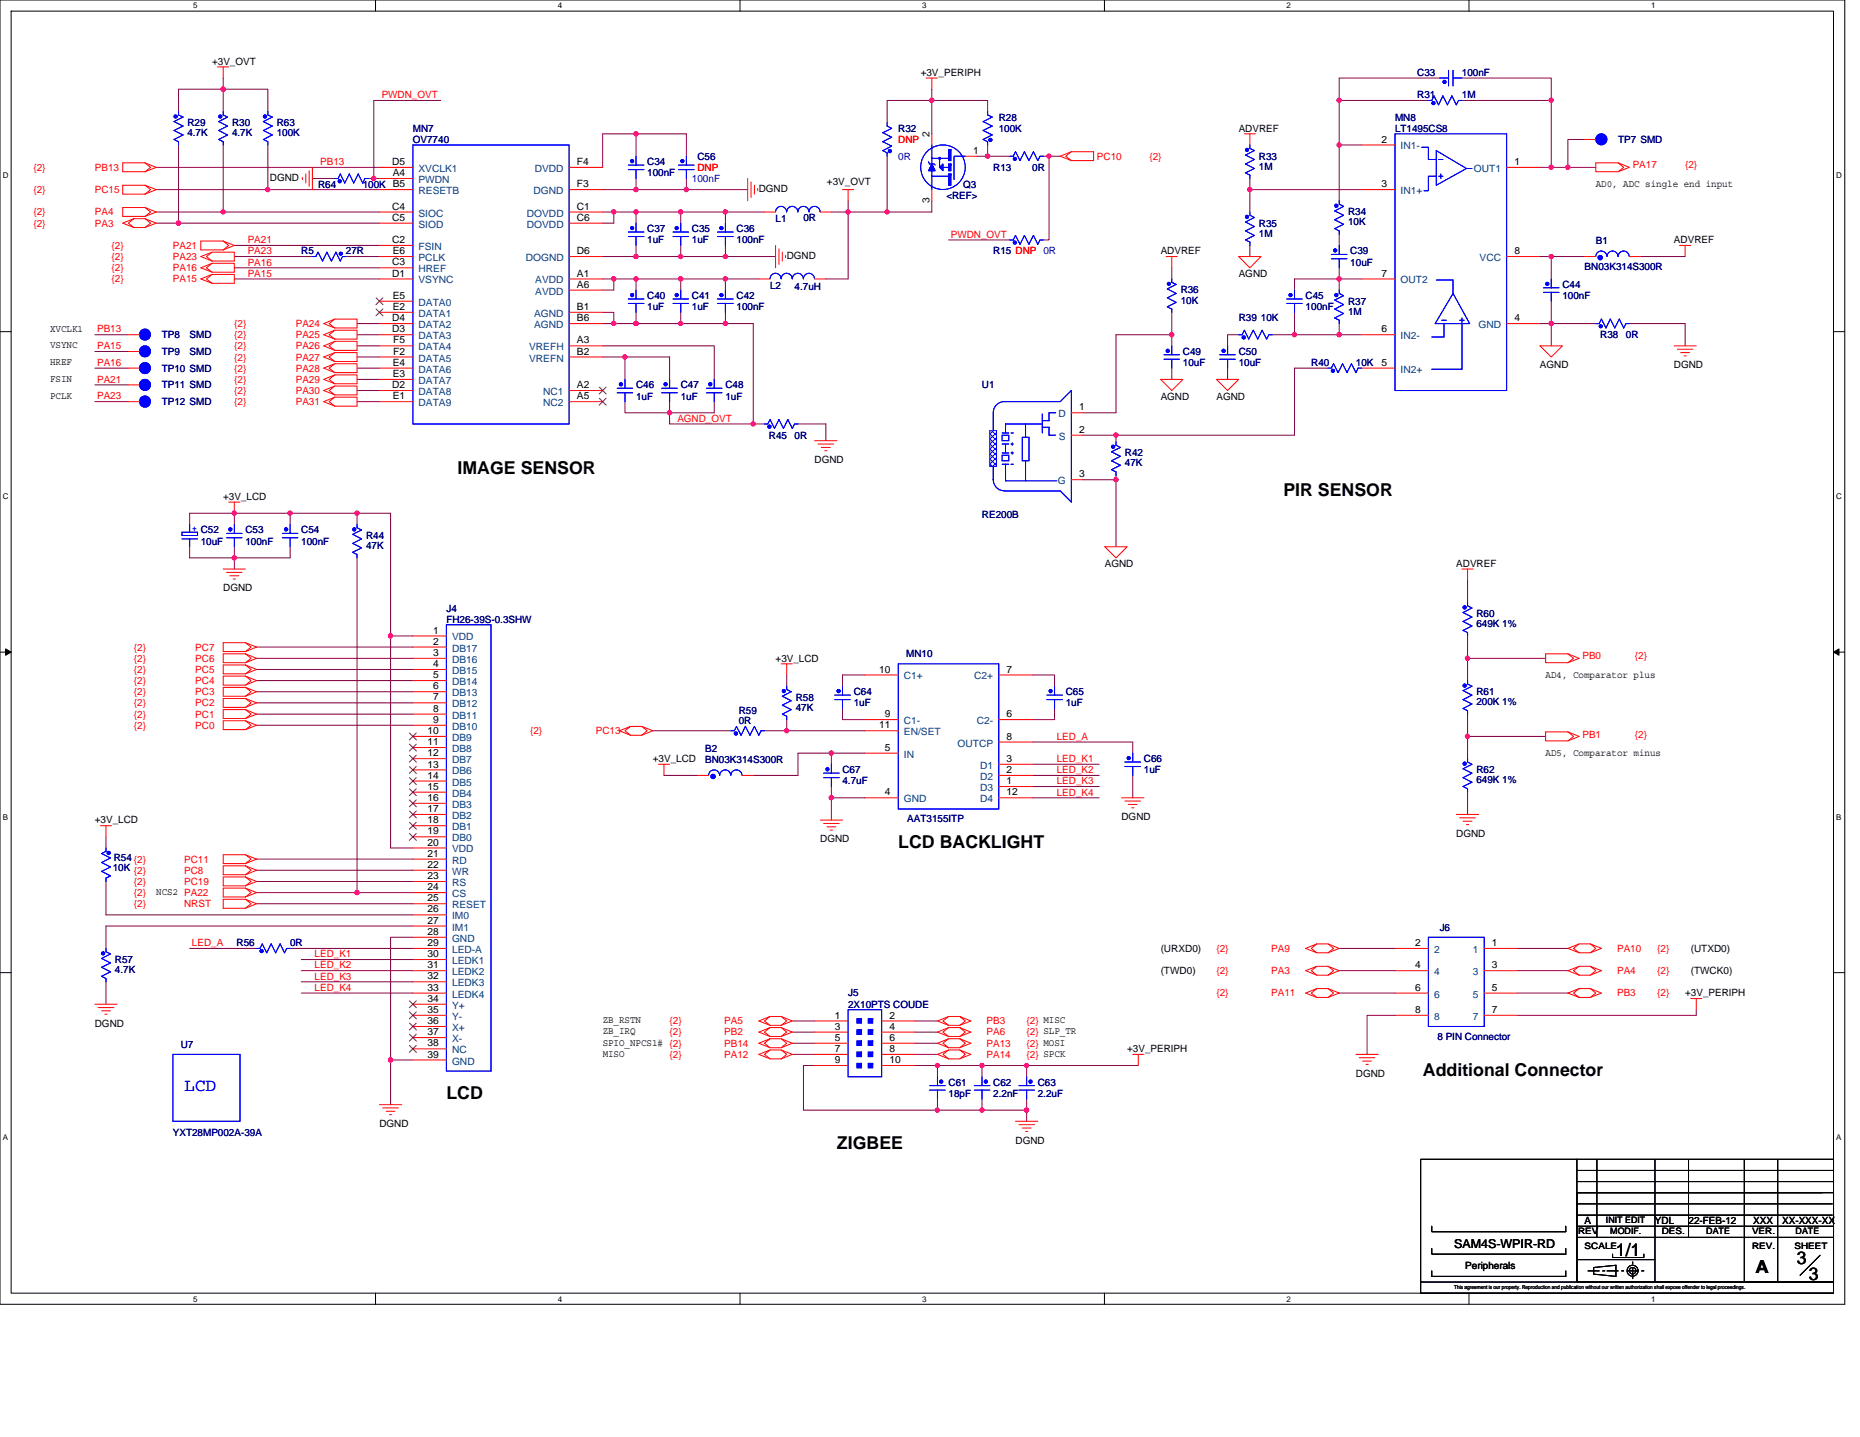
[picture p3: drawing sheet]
<svg xmlns="http://www.w3.org/2000/svg" width="279mm" height="216mm" viewBox="0 0 279 216" stroke-linecap="round" stroke-linejoin="round" font-family="sans-serif">
<defs><g id="words">
<g font-size="2.7">
<text x="68.7" y="71.2">IMAGE SENSOR</text>
<text x="192.8" y="74.5">PIR SENSOR</text>
<text x="134.9" y="127.3">LCD BACKLIGHT</text>
<text x="213.7" y="161.7">Additional Connector</text>
<text x="67.1" y="165.1">LCD</text>
<text x="125.7" y="172.6">ZIGBEE</text>
<text x="242.7" y="188.6">1/1</text>
<text x="263.7" y="191.2">A</text>
<text x="269.9" y="190">3</text>
<text x="271.7" y="192.3">3</text>
</g>
<text font-size="2.7" fill="#00f" x="27.7" y="163.9">LCD</text>
<text font-size="1.8" x="218.4" y="187.6">SAM4S-WPIR-RD</text>
<g font-size="1.5">
<text x="31.9" y="9.7">+3V_OVT</text>
<text x="138.3" y="11.4">+3V_PERIPH</text>
<text x="139.6" y="20.6" transform="rotate(-90 139.6 20.6)">2</text>
<text x="146.2" y="23.1">1</text>
<text x="186.1" y="19.8">ADVREF</text>
<text x="207.5" y="21.4">2</text>
<text x="40.6" y="27.2">DGND</text>
<text x="58.9" y="24.8">D5</text>
<text x="59" y="26.5">A4</text>
<text x="86.7" y="24.8">F4</text>
<text x="86.7" y="28.1">F3</text>
<text x="114" y="28.9">DGND</text>
<text x="124.2" y="27.8">+3V_OVT</text>
<text x="207.5" y="28.1">3</text>
<text x="227.5" y="24.8">1</text>
<text x="239.7" y="28">AD0, ADC single end input</text>
<text x="58.9" y="31.5">C4</text>
<text x="58.9" y="33.2">C5</text>
<text x="86.7" y="31.5">C1</text>
<text x="86.7" y="33.2">C6</text>
<text x="139.6" y="30.5" transform="rotate(-90 139.6 30.5)">3</text>
<text x="58.9" y="36.5">C2</text>
<text x="58.9" y="39.9">C3</text>
<text x="58.9" y="41.6">D1</text>
<text x="59" y="38.2">E6</text>
<text x="86.7" y="41.6">A1</text>
<text x="86.7" y="38.2">D6</text>
<text x="118.2" y="38.9">DGND</text>
<text x="174.3" y="38.2">ADVREF</text>
<text x="186.1" y="41.6">AGND</text>
<text x="207.5" y="41.6">7</text>
<text x="227.5" y="38.2">8</text>
<text x="251.5" y="36.6">ADVREF</text>
<text x="59" y="44.9">E5</text>
<text x="59" y="46.6">E2</text>
<text x="86.7" y="43.2">A6</text>
<text x="86.7" y="46.6">B1</text>
<text x="7.5" y="49.8">XVCLK1</text>
<text x="7.5" y="52.3">VSYNC</text>
<text x="58.9" y="48.3">D4</text>
<text x="58.9" y="49.9">D3</text>
<text x="59.1" y="51.6">F5</text>
<text x="59.1" y="53.3">F2</text>
<text x="86.7" y="51.6">A3</text>
<text x="86.7" y="53.3">B2</text>
<text x="86.7" y="48.3">B6</text>
<text x="207.5" y="49.9">6</text>
<text x="227.5" y="48.3">4</text>
<text x="7.5" y="54.8">HREF</text>
<text x="7.5" y="57.4">FSIN</text>
<text x="7.5" y="59.9">PCLK</text>
<text x="58.9" y="58.3">D2</text>
<text x="59" y="54.9">E4</text>
<text x="59" y="56.6">E3</text>
<text x="59" y="60">E1</text>
<text x="86.7" y="58.3">A2</text>
<text x="86.7" y="60">A5</text>
<text x="207.5" y="54.9">5</text>
<text x="231.3" y="55.3">AGND</text>
<text x="251.5" y="55.3">DGND</text>
<text x="162.1" y="65">2</text>
<text x="162.1" y="61.7">1</text>
<text x="174.3" y="60">AGND</text>
<text x="182.7" y="60">AGND</text>
<text x="122.4" y="69.6">DGND</text>
<text x="162.1" y="71.7">3</text>
<text x="33.5" y="75.1">+3V_LCD</text>
<text x="33.5" y="88.9">DGND</text>
<text x="166" y="85.2">AGND</text>
<text x="218.8" y="85.2">ADVREF</text>
<text x="65" y="95.2">1</text>
<text x="65" y="96.9">2</text>
<text x="65" y="98.6">3</text>
<text x="65" y="100.2">4</text>
<text x="65" y="101.9">5</text>
<text x="116.5" y="99.4">+3V_LCD</text>
<text x="132.1" y="101">10</text>
<text x="151.2" y="101">7</text>
<text x="232.2" y="101.8">AD4, Comparator plus</text>
<text x="65" y="103.6">6</text>
<text x="65" y="105.2">7</text>
<text x="65" y="106.9">8</text>
<text x="132.9" y="107.8">9</text>
<text x="151.2" y="107.8">6</text>
<text x="64.2" y="110.3">10</text>
<text x="64.2" y="112">11</text>
<text x="64.2" y="113.6">12</text>
<text x="65" y="108.6">9</text>
<text x="132.1" y="109.4">11</text>
<text x="132.9" y="112.8">5</text>
<text x="151.2" y="111.1">8</text>
<text x="232.2" y="113.5">AD5, Comparator minus</text>
<text x="64.2" y="115.3">13</text>
<text x="64.2" y="117">14</text>
<text x="64.2" y="118.7">15</text>
<text x="98.1" y="114.5">+3V_LCD</text>
<text x="132.9" y="119.5">4</text>
<text x="151.2" y="114.5">3</text>
<text x="151.2" y="116.1">2</text>
<text x="151.2" y="117.8">1</text>
<text x="151.2" y="119.5">12</text>
<text x="14.2" y="123.7">+3V_LCD</text>
<text x="64.2" y="120.3">16</text>
<text x="64.2" y="122">17</text>
<text x="64.2" y="123.7">18</text>
<text x="64.2" y="125.4">19</text>
<text x="168.5" y="123.2">DGND</text>
<text x="218.8" y="125.7">DGND</text>
<text x="64.2" y="127">20</text>
<text x="64.2" y="128.7">21</text>
<text x="64.2" y="130.4">22</text>
<text x="123.2" y="126.6">DGND</text>
<text x="23.5" y="134.5">NCS2 PA22</text>
<text x="64.2" y="132.1">23</text>
<text x="64.2" y="133.8">24</text>
<text x="64.2" y="135.4">25</text>
<text x="64.2" y="137.1">26</text>
<text x="64.2" y="138.8">27</text>
<text x="64.2" y="140.5">28</text>
<text x="64.2" y="142.1">29</text>
<text x="64.2" y="143.8">30</text>
<text x="174.3" y="143">(URXD0)</text>
<text x="212.6" y="142.1">2</text>
<text x="224.1" y="142.1">1</text>
<text x="254" y="143">(UTXD0)</text>
<text x="64.2" y="145.5">31</text>
<text x="64.2" y="147.2">32</text>
<text x="64.2" y="148.8">33</text>
<text x="174.3" y="146.4">(TWD0)</text>
<text x="212.6" y="145.5">4</text>
<text x="212.6" y="148.8">6</text>
<text x="224.1" y="145.5">3</text>
<text x="224.1" y="148.8">5</text>
<text x="253.1" y="149.7">+3V_PERIPH</text>
<text x="254" y="146.4">(TWCK0)</text>
<text x="14.2" y="154.2">DGND</text>
<text x="64.2" y="150.5">34</text>
<text x="64.2" y="152.2">35</text>
<text x="64.2" y="153.9">36</text>
<text x="64.2" y="155.5">37</text>
<text x="90.5" y="155.4">ZB_IRQ</text>
<text x="90.5" y="153.8">ZB_RSTN</text>
<text x="125.4" y="153">1</text>
<text x="125.4" y="154.7">3</text>
<text x="133.6" y="153">2</text>
<text x="133.6" y="154.7">4</text>
<text x="212.6" y="152.2">8</text>
<text x="224.1" y="152.2">7</text>
<text x="64.2" y="157.2">38</text>
<text x="64.2" y="158.9">39</text>
<text x="90.5" y="158.8">MISO</text>
<text x="90.5" y="157.1">SPIO_NPCS1# {2}</text>
<text x="125.4" y="156.4">5</text>
<text x="125.4" y="158.1">7</text>
<text x="125.4" y="159.7">9</text>
<text x="133.6" y="156.4">6</text>
<text x="133.6" y="158.1">8</text>
<text x="133.6" y="159.7">10</text>
<text x="169.3" y="158.1">+3V_PERIPH</text>
<text x="203.7" y="161.8">DGND</text>
<text x="57" y="169.3">DGND</text>
<text x="152.5" y="171.8">DGND</text>
<text x="238" y="183.9">A</text>
<text x="248.6" y="183.9">YDL</text>
<text x="253.6" y="183.9">22-FEB-12</text>
<text x="263.4" y="183.9">XXX</text>
<text x="267.7" y="183.9">XX-XXX-XX</text>
<text x="220.1" y="190.6">Peripherals</text>
</g>
<g font-size="1.5" fill="#000080">
<text x="212.9" y="11.4">C33</text>
<text x="219.6" y="11.4">100nF</text>
<text x="212.9" y="14.8">R31</text>
<text x="219.6" y="14.8">1M</text>
<text x="28.2" y="18.9">R29</text>
<text x="28.2" y="20.5">4.7K</text>
<text x="34.9" y="18.9">R30</text>
<text x="34.9" y="20.5">4.7K</text>
<text x="41.6" y="18.9">R63</text>
<text x="41.6" y="20.5">100K</text>
<text x="62" y="19.8">MN7</text>
<text x="62" y="21.5">OV7740</text>
<text x="104.8" y="24">C56</text>
<text x="134.9" y="19.8">R32</text>
<text x="150" y="18.1">R28</text>
<text x="150" y="19.8">100K</text>
<text x="189.1" y="24">R33</text>
<text x="209.5" y="18.1">MN8</text>
<text x="209.5" y="19.8">LT1495CS8</text>
<text x="243.1" y="21.5">TP7 SMD</text>
<text x="47.8" y="28.2">R64</text>
<text x="54.5" y="28.2">100K B5</text>
<text x="97.2" y="24.8">C34</text>
<text x="97.2" y="26.5">100nF</text>
<text x="142.2" y="29.8">&lt;REF&gt;</text>
<text x="144.7" y="28.2">Q3</text>
<text x="149.2" y="25.7">R13</text>
<text x="155.1" y="25.7">0R</text>
<text x="189.1" y="25.5">1M</text>
<text x="97.2" y="34.9">C37</text>
<text x="103.9" y="34.9">C35</text>
<text x="110.6" y="34.9">C36</text>
<text x="116.5" y="33.4">L1</text>
<text x="120.7" y="33.2">0R</text>
<text x="189.1" y="34">R35</text>
<text x="189.1" y="35.5">1M</text>
<text x="202.5" y="32.4">R34</text>
<text x="202.5" y="33.9">10K</text>
<text x="45.3" y="38.2">R5</text>
<text x="52" y="38.2">27R</text>
<text x="97.2" y="36.6">1uF</text>
<text x="103.9" y="36.6">1uF</text>
<text x="110.6" y="36.6">100nF</text>
<text x="149.2" y="38.2">R15 DNP</text>
<text x="202.8" y="38.2">C39</text>
<text x="202.8" y="39.9">10uF</text>
<text x="238" y="40.6">BN03K314S300R</text>
<text x="239.7" y="36.7">B1</text>
<text x="97.2" y="44.9">C40</text>
<text x="97.2" y="46.6">1uF</text>
<text x="103.9" y="44.9">C41</text>
<text x="103.9" y="46.6">1uF</text>
<text x="110.6" y="44.9">C42</text>
<text x="110.6" y="46.6">100nF</text>
<text x="115.7" y="43.4">L2</text>
<text x="119.4" y="43.6">4.7uH</text>
<text x="177.4" y="44.1">R36</text>
<text x="177.4" y="45.6">10K</text>
<text x="196.1" y="44.9">C45</text>
<text x="196.1" y="46.6">100nF</text>
<text x="202.5" y="45.8">R37</text>
<text x="202.5" y="47.3">1M</text>
<text x="234.7" y="43.3">C44</text>
<text x="234.7" y="44.9">100nF</text>
<text x="24.3" y="50.8">TP8</text>
<text x="24.3" y="53.3">TP9</text>
<text x="28.5" y="50.8">SMD</text>
<text x="28.5" y="53.3">SMD</text>
<text x="177.7" y="53.3">C49</text>
<text x="186.1" y="48.3">R39 10K</text>
<text x="186.1" y="53.3">C50</text>
<text x="240.4" y="50.8">R38</text>
<text x="244.2" y="50.8">0R</text>
<text x="24.3" y="58.4">TP11 SMD</text>
<text x="24.3" y="55.8">TP10 SMD</text>
<text x="95.5" y="58.4">C46</text>
<text x="102.3" y="58.4">C47</text>
<text x="109" y="58.4">C48</text>
<text x="147.5" y="58.4">U1</text>
<text x="177.7" y="55">10uF</text>
<text x="186.1" y="55">10uF</text>
<text x="197" y="55">R40</text>
<text x="203.7" y="55">10K</text>
<text x="24.3" y="60.9">TP12 SMD</text>
<text x="95.5" y="60">1uF</text>
<text x="102.3" y="60">1uF</text>
<text x="109" y="60">1uF</text>
<text x="115.5" y="65.9">R45</text>
<text x="119.4" y="65.9">0R</text>
<text x="169" y="68.6">R42</text>
<text x="169" y="70.1">47K</text>
<text x="147.5" y="77.8">RE200B</text>
<text x="30.2" y="81.8">10uF</text>
<text x="36.9" y="80.1">C53</text>
<text x="36.9" y="81.8">100nF</text>
<text x="45.3" y="80.1">C54</text>
<text x="45.3" y="81.8">100nF</text>
<text x="55" y="81">R44</text>
<text x="55" y="82.5">47K</text>
<text x="67.1" y="91.9">J4</text>
<text x="67.1" y="93.6">FH26-39S-0.3SHW</text>
<text x="221.8" y="92.7">R60</text>
<text x="221.8" y="94.2">649K 1%</text>
<text x="136.1" y="98.7">MN10</text>
<text x="111" y="107.3">R59</text>
<text x="119.5" y="105.3">R58</text>
<text x="119.5" y="106.8">47K</text>
<text x="128.2" y="104.5">C64</text>
<text x="128.2" y="106.1">1uF</text>
<text x="160.1" y="104.5">C65</text>
<text x="160.1" y="106.1">1uF</text>
<text x="221.8" y="104.5">R61</text>
<text x="221.8" y="106">200K 1%</text>
<text x="105.9" y="113">B2</text>
<text x="111" y="108.8">0R</text>
<text x="105.9" y="114.7">BN03K314S300R</text>
<text x="126.6" y="116.2">C67</text>
<text x="126.6" y="117.9">4.7uF</text>
<text x="171.8" y="114.5">C66</text>
<text x="171.8" y="116.2">1uF</text>
<text x="221.8" y="116.2">R62</text>
<text x="221.8" y="117.7">649K 1%</text>
<text x="136.3" y="123.5">AAT3155ITP</text>
<text x="16.9" y="130.9">10K {2}</text>
<text x="17.1" y="129.4">R54 {2}</text>
<text x="35.5" y="142.2">R56</text>
<text x="43.6" y="142.2">0R</text>
<text x="216.3" y="139.8">J6</text>
<text x="17.3" y="144.7">R57</text>
<text x="17.3" y="146.2">4.7K</text>
<text x="127.4" y="149.7">J5</text>
<text x="127.4" y="151.4">2X10PTS COUDE</text>
<text x="27.2" y="157.4">U7</text>
<text x="215.9" y="156.3">8 PIN Connector</text>
<text x="142.5" y="163.1">C61</text>
<text x="142.5" y="164.8">18pF</text>
<text x="149.2" y="163.1">C62</text>
<text x="149.2" y="164.8">2.2nF</text>
<text x="155.9" y="163.1">C63</text>
<text x="155.9" y="164.8">2.2uF</text>
<text x="26" y="170.7">YXT28MP002A-39A</text>
</g>
<g font-size="1.5" fill="#f00">
<text x="57.3" y="14.8">PWDN_OVT</text>
<text x="134.9" y="21.5">DNP</text>
<text x="164.8" y="24">PC10</text>
<text x="172.7" y="24">{2}</text>
<text x="5" y="25.7">{2}</text>
<text x="5" y="29">{2}</text>
<text x="14.2" y="25.7">PB13</text>
<text x="14.2" y="29">PC15</text>
<text x="48.1" y="24.8">PB13</text>
<text x="104.8" y="25.7">DNP</text>
<text x="245.3" y="25.3">PA17</text>
<text x="253.1" y="25.3">{2}</text>
<text x="5" y="34">{2}</text>
<text x="5" y="32.4">{2}</text>
<text x="14.2" y="34">PA3</text>
<text x="14.2" y="32.4">PA4</text>
<text x="142.8" y="35.7">PWDN_OVT</text>
<text x="16.8" y="37.4">{2}</text>
<text x="16.8" y="40.7">{2}</text>
<text x="16.8" y="39.1">{2}</text>
<text x="26" y="37.4">PA21</text>
<text x="26" y="40.7">PA16</text>
<text x="26" y="39.1">PA23</text>
<text x="37.2" y="36.5">PA21</text>
<text x="37.2" y="41.6">PA15</text>
<text x="37.2" y="39.9">PA16</text>
<text x="37.2" y="38.2">PA23</text>
<text x="16.8" y="42.4">{2}</text>
<text x="26" y="42.4">PA15</text>
<text x="14.6" y="50">PB13</text>
<text x="14.6" y="52.5">PA15</text>
<text x="35.2" y="52.5">{2}</text>
<text x="35.2" y="50.8">{2}</text>
<text x="35.2" y="49.1">{2}</text>
<text x="44.4" y="52.5">PA26</text>
<text x="44.4" y="50.8">PA25</text>
<text x="44.4" y="49.1">PA24</text>
<text x="14.6" y="55">PA16</text>
<text x="14.6" y="57.5">PA21</text>
<text x="35.2" y="55.8">{2}</text>
<text x="35.2" y="54.2">{2}</text>
<text x="35.2" y="59.2">{2}</text>
<text x="35.2" y="57.5">{2}</text>
<text x="44.4" y="55.8">PA28</text>
<text x="44.4" y="54.2">PA27</text>
<text x="44.4" y="59.2">PA30</text>
<text x="44.4" y="57.5">PA29</text>
<text x="14.6" y="60">PA23</text>
<text x="35.2" y="60.9">{2}</text>
<text x="44.4" y="60.9">PA31</text>
<text x="101.7" y="63.4">AGND_OVT</text>
<text x="20.1" y="101.1">{2}</text>
<text x="20.1" y="99.4">{2}</text>
<text x="20.1" y="97.7">{2}</text>
<text x="29.3" y="101.1">PC5</text>
<text x="29.3" y="99.4">PC6</text>
<text x="29.3" y="97.7">PC7</text>
<text x="237.7" y="99.1">PB0</text>
<text x="245.6" y="99.1">{2}</text>
<text x="20.1" y="107.8">{2}</text>
<text x="20.1" y="106.1">{2}</text>
<text x="20.1" y="104.5">{2}</text>
<text x="20.1" y="102.8">{2}</text>
<text x="29.3" y="107.8">PC1</text>
<text x="29.3" y="106.1">PC2</text>
<text x="29.3" y="104.5">PC3</text>
<text x="29.3" y="102.8">PC4</text>
<text x="20.1" y="109.5">{2}</text>
<text x="29.3" y="109.5">PC0</text>
<text x="79.6" y="110.3">{2}</text>
<text x="89.5" y="110.3">PC13</text>
<text x="158.7" y="111.1">LED_A</text>
<text x="237.7" y="110.8">PB1</text>
<text x="245.6" y="110.8">{2}</text>
<text x="158.7" y="114.5">LED_K1</text>
<text x="158.7" y="116.2">LED_K2</text>
<text x="158.7" y="117.8">LED_K3</text>
<text x="158.7" y="119.5">LED_K4</text>
<text x="27.7" y="131.3">PC8</text>
<text x="27.7" y="129.6">PC11</text>
<text x="20.1" y="136.3">{2}</text>
<text x="20.1" y="134.6">{2}</text>
<text x="20.1" y="132.9">{2}</text>
<text x="27.7" y="136.3">NRST</text>
<text x="27.7" y="132.9">PC19</text>
<text x="28.8" y="142.2">LED_A</text>
<text x="47.3" y="143.8">LED_K1</text>
<text x="182.7" y="143">{2}</text>
<text x="190.9" y="143">PA9</text>
<text x="242.9" y="143">PA10</text>
<text x="248.9" y="143">{2}</text>
<text x="47.3" y="148.9">LED_K4</text>
<text x="47.3" y="147.2">LED_K3</text>
<text x="47.3" y="145.5">LED_K2</text>
<text x="182.7" y="146.4">{2}</text>
<text x="182.7" y="149.7">{2}</text>
<text x="190.9" y="146.4">PA3</text>
<text x="190.9" y="149.7">PA11</text>
<text x="242.9" y="146.4">PA4</text>
<text x="242.9" y="149.7">PB3</text>
<text x="248.9" y="146.4">{2}</text>
<text x="248.9" y="149.7">{2}</text>
<text x="100.6" y="153.9">{2}</text>
<text x="100.6" y="155.6">{2}</text>
<text x="108.8" y="153.9">PA5</text>
<text x="108.8" y="155.6">PB2</text>
<text x="148.2" y="153.9">PB3</text>
<text x="148.2" y="155.6">PA6</text>
<text x="154.2" y="153.9">{2} MISC</text>
<text x="154.2" y="155.6">{2} SLP_TR</text>
<text x="100.6" y="158.9">{2}</text>
<text x="108.8" y="158.9">PA12</text>
<text x="108.8" y="157.2">PB14</text>
<text x="148.2" y="157.2">PA13</text>
<text x="148.2" y="158.9">PA14</text>
<text x="154.2" y="157.2">{2} MOSI</text>
<text x="154.2" y="158.9">{2} SPCK</text>
</g>
<g font-size="1.5" fill="#0000a0">
<text x="134.9" y="24">0R</text>
<text x="103.9" y="27.3">100nF</text>
<text x="156.7" y="38.2">0R</text>
</g>
<g font-size="1.5" fill="#004080">
<text x="210.4" y="22.5">IN1-</text>
<text x="62.9" y="25.8">XVCLK1</text>
<text x="62.9" y="27.5">PWDN</text>
<text x="62.9" y="29.2">RESETB</text>
<text x="80.2" y="29.2">DGND</text>
<text x="80.3" y="25.8">DVDD</text>
<text x="210.4" y="29.2">IN1+</text>
<text x="221.4" y="25.8">OUT1</text>
<text x="62.9" y="32.5">SIOC</text>
<text x="62.9" y="34.2">SIOD</text>
<text x="79.1" y="32.5">DOVDD</text>
<text x="79.1" y="34.2">DOVDD</text>
<text x="62.9" y="37.5">FSIN</text>
<text x="62.9" y="39.2">PCLK</text>
<text x="62.9" y="40.9">HREF</text>
<text x="79" y="39.2">DOGND</text>
<text x="222.2" y="39.2">VCC</text>
<text x="62.9" y="42.6">VSYNC</text>
<text x="62.9" y="45.9">DATA0</text>
<text x="62.9" y="47.6">DATA1</text>
<text x="80.2" y="47.6">AGND</text>
<text x="80.4" y="42.6">AVDD</text>
<text x="80.4" y="44.3">AVDD</text>
<text x="210.4" y="42.6">OUT2</text>
<text x="62.9" y="49.3">DATA2</text>
<text x="62.9" y="51">DATA3</text>
<text x="62.9" y="52.6">DATA4</text>
<text x="79.5" y="52.6">VREFH</text>
<text x="80.2" y="49.3">AGND</text>
<text x="210.4" y="51">IN2-</text>
<text x="222.1" y="49.3">GND</text>
<text x="62.9" y="54.3">DATA5</text>
<text x="62.9" y="56">DATA6</text>
<text x="62.9" y="57.7">DATA7</text>
<text x="62.9" y="59.4">DATA8</text>
<text x="79.5" y="54.3">VREFN</text>
<text x="81.6" y="59.4">NC1</text>
<text x="210.4" y="56">IN2+</text>
<text x="62.9" y="61">DATA9</text>
<text x="81.6" y="61">NC2</text>
<text x="159" y="62.7">D</text>
<text x="159.1" y="66.1">S</text>
<text x="158.9" y="72.7">G</text>
<text x="67.9" y="96.2">VDD</text>
<text x="67.9" y="97.9">DB17</text>
<text x="67.9" y="99.6">DB16</text>
<text x="67.9" y="101.3">DB15</text>
<text x="67.9" y="102.9">DB14</text>
<text x="67.9" y="104.6">DB13</text>
<text x="67.9" y="106.3">DB12</text>
<text x="67.9" y="108">DB11</text>
<text x="135.8" y="102.1">C1+</text>
<text x="146.3" y="102.1">C2+</text>
<text x="67.9" y="109.6">DB10</text>
<text x="67.9" y="111.3">DB9</text>
<text x="67.9" y="113">DB8</text>
<text x="135.8" y="108.8">C1-</text>
<text x="135.8" y="110.5">EN/SET</text>
<text x="135.8" y="113.8">IN</text>
<text x="143.8" y="112.2">OUTCP</text>
<text x="146.7" y="108.8">C2-</text>
<text x="67.9" y="114.7">DB7</text>
<text x="67.9" y="116.4">DB6</text>
<text x="67.9" y="118">DB5</text>
<text x="67.9" y="119.7">DB4</text>
<text x="147.2" y="115.5">D1</text>
<text x="147.2" y="117.2">D2</text>
<text x="147.2" y="118.9">D3</text>
<text x="67.9" y="121.4">DB3</text>
<text x="67.9" y="123">DB2</text>
<text x="67.9" y="124.7">DB1</text>
<text x="135.8" y="120.5">GND</text>
<text x="147.2" y="120.5">D4</text>
<text x="67.9" y="126.4">DB0</text>
<text x="67.9" y="128.1">VDD</text>
<text x="67.9" y="129.8">RD</text>
<text x="67.9" y="131.4">WR</text>
<text x="67.9" y="133.1">RS</text>
<text x="67.9" y="134.8">CS</text>
<text x="67.9" y="136.5">RESET</text>
<text x="67.9" y="138.1">IM0</text>
<text x="67.9" y="139.8">IM1</text>
<text x="67.9" y="141.5">GND</text>
<text x="67.9" y="143.2">LED-A</text>
<text x="215.4" y="143.2">2</text>
<text x="221.3" y="143.2">1</text>
<text x="67.9" y="144.8">LEDK1</text>
<text x="67.9" y="146.5">LEDK2</text>
<text x="67.9" y="148.2">LEDK3</text>
<text x="67.9" y="149.9">LEDK4</text>
<text x="215.4" y="146.5">4</text>
<text x="215.4" y="149.9">6</text>
<text x="221.3" y="146.5">3</text>
<text x="221.3" y="149.9">5</text>
<text x="67.9" y="151.6">Y+</text>
<text x="67.9" y="153.2">Y-</text>
<text x="67.9" y="154.9">X+</text>
<text x="215.4" y="153.2">8</text>
<text x="221.3" y="153.2">7</text>
<text x="67.9" y="156.6">X-</text>
<text x="67.9" y="158.3">NC</text>
<text x="67.9" y="159.9">GND</text>
</g>
<text font-size="1.5" fill="#00f" x="28.8" y="79.8">+ C52</text>
<g font-size="1.3">
<text x="237" y="185.4">REV</text>
<text x="241.2" y="183.8">INIT EDIT</text>
<text x="241.9" y="185.4">MODIF.</text>
<text x="249.6" y="185.4">DES.</text>
<text x="256.3" y="185.4">DATE</text>
<text x="263.2" y="185.4">VER.</text>
<text x="269.7" y="185.4">DATE</text>
<text x="238" y="187.6">SCALE</text>
<text x="263.2" y="187.6">REV.</text>
<text x="269.6" y="187.6">SHEET</text>
</g>
<g font-size="1.2">
<text x="29" y="1.3">5</text>
<text x="83.8" y="1.3">4</text>
<text x="138.5" y="1.3">3</text>
<text x="193.3" y="1.3">2</text>
<text x="248" y="1.3">1</text>
<text x=".4" y="26.8">D</text>
<text x="275.8" y="26.8">D</text>
<text x=".4" y="75">C</text>
<text x="275.8" y="75">C</text>
<text x=".4" y="123.1">B</text>
<text x="275.8" y="123.1">B</text>
<text x=".4" y="171.3">A</text>
<text x="275.8" y="171.3">A</text>
<text x="29" y="195.6">5</text>
<text x="83.8" y="195.6">4</text>
<text x="138.5" y="195.6">3</text>
<text x="193.3" y="195.6">2</text>
<text x="248" y="195.6">1</text>
</g>
<text font-size=".8" x="218.4" y="193.7">This agreement is our property. Reproduction and publication without our written authorization shall expose offender to legal proceedings.</text>
</g></defs>
<path d="M0 0h277.1v196h-277.1zM1.7 1.7h273.7v192.6h-273.7z" fill="none" stroke="#000" stroke-width=".15"/>
<g fill="#fff">
<path d="M29 .2h.7v1.3h-.7z"/>
<path d="M29 194.5h.7v1.3h-.7z"/>
</g>
<path d="M56.4 0v1.7M56.4 194.3v1.7" fill="none" stroke="#000" stroke-width=".15"/>
<g fill="#fff">
<path d="M83.8 .2h.6v1.3h-.6z"/>
<path d="M83.8 194.5h.6v1.3h-.6z"/>
</g>
<path d="M111.2 0v1.7M111.2 194.3v1.7" fill="none" stroke="#000" stroke-width=".15"/>
<g fill="#fff">
<path d="M138.5 .2h.7v1.3h-.7z"/>
<path d="M138.5 194.5h.7v1.3h-.7z"/>
</g>
<path d="M165.9 0v1.7M165.9 194.3v1.7" fill="none" stroke="#000" stroke-width=".15"/>
<g fill="#fff">
<path d="M193.3 .2h.6v1.3h-.6z"/>
<path d="M193.3 194.5h.6v1.3h-.6z"/>
</g>
<path d="M220.7 0v1.7M220.7 194.3v1.7" fill="none" stroke="#000" stroke-width=".15"/>
<g fill="#fff">
<path d="M248 .2h.7v1.3h-.7z"/>
<path d="M248 194.5h.7v1.3h-.7z"/>
<path d="M.4 25.7h.9v1.4h-.9z"/>
<path d="M275.8 25.7h.9v1.4h-.9z"/>
<path d="M.4 73.9h.9v1.3h-.9z"/>
<path d="M275.8 73.9h.9v1.3h-.9z"/>
</g>
<path d="M0 49.8h1.7M275.4 49.8h1.7" fill="none" stroke="#000" stroke-width=".15"/>
<g fill="#fff">
<path d="M.4 122h.8v1.4h-.8z"/>
<path d="M275.8 122h.8v1.4h-.8z"/>
</g>
<path d="M0 98h1.7M275.4 98h1.7" fill="none" stroke="#000" stroke-width=".15"/>
<path d="M.8 97.5l.9 .5-.9 .4zM275.4 98l.8-.5v.9z" fill="#000" stroke="#000" stroke-width=".15"/>
<g fill="#fff">
<path d="M.4 170.2h.8v1.3h-.8z"/>
<path d="M275.8 170.2h.8v1.3h-.8z"/>
</g>
<g fill="none" stroke="#000" stroke-width=".15">
<path d="M0 146.1h1.7M275.4 146.1h1.7M236.9 179.2h38.5v13.4h-38.5zM236.9 174.2h38.5v18.4h-38.5zM236.9 175.9h38.5M236.9 179.2h36.8M236.9 177.5h38.5M236.9 174.2h-23.5v18.4M239.9 174.2v11.7M248.6 174.2v18.4M253.6 174.2v11.7M262 174.2v18.4"/>
<path d="M267 174.2v18.4M213.4 192.6h62v1.7h-62zM215.1 190.9v.9h20.1v-.9M215.1 187.6v.8h20.1v-.8M215.1 184.2v.9h20.1v-.9M236.9 182.6h38.4M236.9 180.9h38.4M236.9 185.9h38.5M236.9 189.3h11.7M236.9 184.2h38.5M238.5 190.9h1.7M239.4 190.4l3.3-.3v1.7l-3.3-.4z"/>
<path d="M240.7 190.9h.4M241.4 190.9h1.7M242.2 188.4v.5h4.7v-.5M243.6 190.9h.3M244.4 190.9h1.7M245.3 189.6v.3M245.3 190.4v1.7M246.6 190.9h.3M273.4 188.6l-3 3"/>
<circle cx="245.2" cy="190.9" r=".83"/>
<circle cx="245.3" cy="190.9" r=".49"/>
</g>
<g fill="none" stroke="#800040" stroke-width=".15">
<path d="M33.5 11.7v1.7M33.5 13.4h6.7v3.4M33.5 13.4v3.4M33.5 13.4h-6.7v3.4M66.2 15.1h-10v11.7M140 15.1v5M140 13.4v1.7M140 15.1h-6.7v3.3M140 15.1h8.4v1.7M201.2 15.1h13.4M201.2 15.1v15.1M216.3 11.7h-15.1v3.4"/>
<path d="M219.6 15.1h13.4M219.6 11.7h13.4v3.4M233 15.1v10M23.5 33.5h3.3M23.5 31.9h10M23.5 28.5h16.7M23.5 25.1h33.5M26.8 21.8v11.7M26.8 33.5h30.2M33.5 31.9h23.5M33.5 21.8v10.1M35.2 36.9h21.8"/>
<path d="M35.2 38.5h11.7M40.2 21.8v6.7M40.2 28.5h16.8M46.9 26.8h3.4M52 38.5h5M55.3 26.8h.9M56.2 26.8h.8M90.5 31.9h1.7M90.5 38.5h5M90.5 28.5h5M92.2 31.9v1.6h-1.7M92.2 31.9h3.3"/>
<path d="M95.5 38.5h6.8M95.5 31.9h6.8M95.5 36.9v1.6M95.5 31.9v1.6M95.5 20.1h7.6v3.4M95.5 28.5h7.6M95.5 20.1h-5v5M95.5 26.8v1.7M95.5 20.1v3.4M102.3 36.9v1.6M102.3 31.9v1.6M102.3 38.5h6.7"/>
<path d="M102.3 31.9h6.7M103.1 28.5h9.2M103.1 26.8v1.7M109 38.5h7.5M109 31.9h5.8M109 36.9v1.6M109 31.9v1.6M124.9 31.9h2.5M127.4 31.9h5.9M127.4 31.9v10h-3.3M127.4 30.2v1.7M133.3 23.5v8.4"/>
<path d="M140 30.2v1.7h-6.7M142.5 36h9.2M146.7 23.5h1.7M148.4 21.8v1.7M148.4 23.5h3.3M156.7 23.5h.9M157.6 23.5v12.5h-.9M157.6 23.5h1.7M187.7 28.5v3.4M187.7 28.5h16.8M187.7 26.8v1.7M187.7 36.9v1.6"/>
<path d="M201.2 21.8h3.3M201.2 35.2v1.7M231.3 38.5h1.7M231.3 25.1h1.7M233 38.5h5M233 38.5v3.4M235.5 25.1h4.2M238 21h-2.5v4.1h-2.5M246.4 38.5h6.7M14.2 50.3h5.1M14.2 52.8h5.1M14.2 55.3h5.1"/>
<path d="M14.2 57.8h5.1M35.2 40.2h21.8M35.2 41.9h21.8M53.6 48.6h3.4M53.6 52h3.4M53.6 50.3h3.4M53.6 55.3h3.4M53.6 53.6h3.4M53.6 58.7h3.4M53.6 57h3.4M90.5 48.6h1.7M90.5 46.9h1.7v1.7"/>
<path d="M90.5 41.9h1.7M90.5 53.6h3.4M90.5 52h16.8v5M92.2 41.9v1.7h-1.7M92.2 48.6h3.3M92.2 41.9h3.3M93.9 53.6h6.7v3.4M93.9 53.6v3.4M95.5 48.6h6.8M95.5 41.9h6.8M95.5 46.9v1.7M95.5 41.9v1.7"/>
<path d="M102.3 41.9v1.7M102.3 46.9v1.7M102.3 41.9h6.7v1.7M102.3 48.6h6.7M109 46.9v1.7M109 41.9h5M109 48.6h4.2v15.1M176 50.3h-8.4v11.7h-5M176 40.2v1.7M176 46.9v3.4M176 55.3v1.7M176 50.3v1.7"/>
<path d="M184.4 55.3v1.7M186.1 50.3h-1.7v1.7M191.1 50.3h3.4M194.5 46.9v3.4M194.5 50.3h6.7M199.5 55.3h-5v10.1h-26.9M201.2 43.6v-1.7h-6.7v1.7M201.2 40.2v1.7h3.3M201.2 50.3h3.3M201.2 48.6v1.7M231.3 48.6h1.7M233 48.6v3.4"/>
<path d="M233 45.3v3.3M233 48.6h6.7M244.8 48.6h8.3v3.4M14.2 60.3h5.1M35.2 77.1v1.7M35.2 77.1h-6.7v1.7M35.2 77.1h8.4M43.6 77.1h10M43.6 77.1v1.7M53.6 77.1v1.7M53.6 60.3h3.4M53.6 77.1h5.1v18.4"/>
<path d="M93.9 60.3v1.7h6.7v1.7h12.6M100.6 60.3v1.7h6.7v-1.7M113.2 63.7h1.6M119.9 63.7h4.2v2.5M162.6 65.4h5M162.6 72.1h5M167.6 72.1v10M167.6 65.4v1M167.6 71.4v.7M28.5 82.1v1.7h6.7M35.2 83.8v1.7M35.2 82.1v1.7"/>
<path d="M38.5 98.9h23.5M38.5 97.2h23.5M43.6 82.1v1.7h-8.4M53.6 83.8v50.3M58.7 95.5v31.9h3.3M58.7 95.5h3.3M220.5 95.5v3.4h11.7M220.5 98.9v3.4M220.5 87.2v3.3M38.5 105.6h23.5M38.5 107.3h23.5M38.5 109h23.5"/>
<path d="M38.5 103.9h23.5M38.5 100.6h23.5M38.5 102.3h23.5M98.1 109.8h11.7M99.7 116.5h5.1M114.8 109.8h3.4M118.2 109.8h11.7M118.2 108.1v1.7M118.2 101.4v1.7M124.9 113.2h5M124.9 119.9h5M124.9 118.2v1.7"/>
<path d="M124.9 119.9v3.3M124.9 113.2v1.6M124.9 113.2h-5v3.3h-6.7M126.6 106.4v1.7h3.3M129.9 101.4h-3.3v1.7M155.1 111.5h15.1v1.7M155.1 114.8h10M155.1 116.5h10M155.1 118.2h10M155.1 119.9h10M155.1 101.4h3.3v1.7M158.4 106.4v1.7h-3.3"/>
<path d="M170.2 116.5v3.4M220.5 107.3v3.3h11.7M220.5 119v3.4M220.5 110.6v3.4M15.9 125.7v1.7M15.9 132.4v5.1h46.1M38.5 135.8h23.5M38.5 134.1h15.1M38.5 132.4h23.5M38.5 130.7h23.5M38.5 129.1h23.5M53.6 134.1h8.4"/>
<path d="M62 139.1h-46.1v3.4M15.9 147.5v3.4M28.5 142.5h10M43.6 142.5h18.4M45.3 149.2h16.7M45.3 147.5h16.7M45.3 145.8h16.7M45.3 144.2h16.7M58.7 159.3h3.3M58.7 159.3v6.7M62 140.8h-3.3v18.5M119 155.1h3.4"/>
<path d="M119 153.4h3.4M119 158.4h3.4M119 156.7h3.4M137.5 158.4h3.3M137.5 153.4h3.3M137.5 155.1h3.3M137.5 156.7h3.3M201.2 142.5h8.3M201.2 145.8h8.3M201.2 149.2h8.3M209.5 152.5h-4.1v5.9M228 149.2h7.5"/>
<path d="M228 142.5h7.5M228 145.8h7.5M254.8 151.7v.8h-26.8M122.4 160.1h-1.7v6.7h20.1M137.5 160.1h3.3v1.7M140.8 165.1v1.7M140.8 166.8h6.7M140.8 160.1h6.7v1.7M147.5 165.1v1.7M147.5 166.8h6.7M147.5 160.1h6.7M154.2 166.8v1.7"/>
<path d="M154.2 165.1v1.7M154.2 160.1h16.8M154.2 160.1v1.7"/>
</g>
<g fill="#f0f" stroke="#f0f" stroke-width=".15">
<circle cx="118.2" cy="109.8" r=".32"/>
<circle cx="124.9" cy="113.1" r=".33"/>
<circle cx="124.9" cy="119.8" r=".33"/>
<circle cx="167.6" cy="65.4" r=".33"/>
<circle cx="201.2" cy="41.9" r=".33"/>
<circle cx="167.6" cy="72.1" r=".33"/>
<circle cx="176" cy="50.3" r=".33"/>
<circle cx="235.5" cy="25.1" r=".32"/>
<circle cx="233" cy="15.1" r=".32"/>
<circle cx="201.2" cy="21.8" r=".33"/>
<circle cx="201.2" cy="15.1" r=".33"/>
<circle cx="233" cy="48.6" r=".32"/>
<circle cx="233" cy="38.5" r=".32"/>
<circle cx="187.7" cy="28.5" r=".33"/>
<circle cx="201.2" cy="50.3" r=".33"/>
<circle cx="194.4" cy="50.3" r=".33"/>
<circle cx="33.5" cy="13.4" r=".33"/>
<circle cx="109" cy="38.5" r=".33"/>
<circle cx="109" cy="31.8" r=".33"/>
<circle cx="109" cy="41.9" r=".33"/>
<circle cx="102.2" cy="41.9" r=".33"/>
<circle cx="102.2" cy="38.5" r=".33"/>
<circle cx="100.6" cy="62" r=".33"/>
<circle cx="93.9" cy="53.6" r=".33"/>
<circle cx="95.5" cy="48.6" r=".33"/>
<circle cx="92.2" cy="48.6" r=".33"/>
<circle cx="92.2" cy="41.9" r=".33"/>
<circle cx="109" cy="48.6" r=".33"/>
<circle cx="95.5" cy="41.9" r=".33"/>
<circle cx="95.5" cy="38.5" r=".33"/>
<circle cx="95.5" cy="31.8" r=".33"/>
<circle cx="102.2" cy="31.8" r=".33"/>
<circle cx="40.2" cy="28.5" r=".32"/>
<circle cx="33.5" cy="31.8" r=".33"/>
<circle cx="92.2" cy="31.8" r=".33"/>
<circle cx="26.8" cy="33.5" r=".33"/>
<circle cx="53.6" cy="77.1" r=".33"/>
<circle cx="58.7" cy="95.5" r=".33"/>
<circle cx="35.2" cy="77.1" r=".33"/>
<circle cx="53.6" cy="134.1" r=".33"/>
<circle cx="58.7" cy="159.2" r=".33"/>
<circle cx="43.6" cy="77.1" r=".33"/>
<circle cx="35.2" cy="83.8" r=".33"/>
<circle cx="154.2" cy="166.8" r=".33"/>
<circle cx="147.5" cy="166.8" r=".32"/>
<circle cx="140.8" cy="160.1" r=".32"/>
<circle cx="140.8" cy="166.8" r=".32"/>
<circle cx="140" cy="15.1" r=".33"/>
<circle cx="148.3" cy="23.5" r=".33"/>
<circle cx="147.5" cy="160.1" r=".32"/>
<circle cx="154.2" cy="160.1" r=".33"/>
<circle cx="220.4" cy="110.6" r=".32"/>
<circle cx="220.4" cy="98.9" r=".32"/>
<circle cx="133.3" cy="31.8" r=".33"/>
<circle cx="127.4" cy="31.8" r=".33"/>
<circle cx="103.1" cy="28.5" r=".32"/>
<circle cx="95.5" cy="20.1" r=".33"/>
<circle cx="95.5" cy="28.5" r=".33"/>
<circle cx="113.1" cy="63.7" r=".33"/>
<circle cx="102.2" cy="48.6" r=".33"/>
<circle cx="157.6" cy="23.5" r=".32"/>
<circle cx="56.1" cy="26.8" r=".33"/>
<circle cx="233" cy="25.1" r=".32"/>
</g>
<g fill="none" stroke="#f00" stroke-width=".15">
<path d="M26.8 16.8h.1M32.7 10.1h1.7M33.5 10.1v1.6M40.2 16.8h.1M133.3 18.4h.1M139.1 11.7h1.7M140 11.7v1.7M148.4 16.8h.1M214.6 15.1h.1M216.3 11.7h.1M219.6 15.1h.1M219.6 11.7h.1"/>
<path d="M20.1 32.9h1.7l1.7 .6-1.7 .7M20.1 34.2l-.8-.7 .8-.6-1.7 .6 1.7 .7h1.7M21.8 31.2h-3.4v1.3h3.4M21.8 24.5h-3.4v1.3h3.4M21.8 27.8h-3.4v1.4h3.4M21.8 32.9l.8 .6-.8 .7M21.8 31.2l1.7 .7-1.7 .6M21.8 31.2l.8 .7-.8 .6M21.8 24.5l1.7 .6-1.7 .7M21.8 24.5l.8 .6-.8 .7M21.8 27.8l1.7 .7-1.7 .7M21.8 27.8l.8 .7-.8 .7"/>
<path d="M26.8 21.8h.1M30.2 38.5l1.7-.6h3.3v1.3h-3.3zM31.9 39.6l-.9 .6 .9 .7M31.9 37.9l-.9 .6 .9 .7M33.5 36.2h-3.3v1.3h3.3M33.5 36.2l1.7 .7-1.7 .6M33.5 36.2l.9 .7-.9 .6M40.2 21.8h.1M45.4 26.6v.4M45.9 26.1v1.4M46.4 25.7v2.3M46.9 25.1v3.4"/>
<path d="M46.9 38.5h.1M52 38.5h.1M57 25.1h5M57 26.8h5M57 28.5h5M57 31.9h5M57 33.5h5M57 36.9h5M57 38.5h5M85.5 25.1h5M85.5 28.5h5M85.5 31.9h5"/>
<path d="M85.5 33.5h5M85.5 38.5h5M95.5 33.5h.1M95.5 36.9h.1M95.5 23.5h.1M95.5 26.8h.1M102.3 33.5h.1M102.3 36.9h.1M103.1 23.5h.1M103.1 26.8h.1M109 33.5h.1M109 36.9h.1"/>
<path d="M112.3 26.8v3.4M112.8 27.3v2.4M113.3 27.8v1.4M113.8 28.3v.4M114.8 31.9h1.7M116.5 36.9v3.3M117 37.4v2.3M117.5 37.9v1.3M118 38.4v.3M123.2 31.9h1.7M126.6 28.5h1.6M127.4 28.5v1.7"/>
<path d="M133.3 23.5h.1M140 28.5v1.7M140 20.1v1.7M145 23.5h1.7M148.4 21.8h.1M151.7 23.5h.1M151.7 36h.1M156.7 23.5h.1M156.7 36h.1M160.9 22.8l-1.6 .7 1.6 .6M160.9 22.8l-.8 .7 .8 .6M160.9 22.8h3.4v1.3h-3.4"/>
<path d="M175.2 38.5h1.6M176 38.5v1.7M186.1 38.5h3.3l-1.7 1.7zM186.9 20.1h1.7M187.7 20.1v1.7M187.7 31.9h.1M187.7 36.9h.1M187.7 21.8h.1M187.7 26.8h.1M201.2 36.9h.1M201.2 30.2h.1M201.2 35.2h.1"/>
<path d="M204.5 21.8h5M204.5 28.5h5M226.3 38.5h5M226.3 25.1h5M238 21h1.7M238 38.5h1.7M239.7 24.5h3.4l1.7 .6-1.7 .7h-3.4zM243.1 24.5l.8 .6-.8 .7M244.8 38.5h1.6M252.3 36.9h1.7M253.1 36.9v1.6M19.3 50.3h1.7"/>
<path d="M19.3 57.8h1.7M19.3 52.8h1.7M19.3 55.3h1.7M30.2 41.9l1.7-.7h3.3v1.4h-3.3zM30.2 40.2l1.7-.6h3.3v1.3h-3.3zM31.9 41.2l-.9 .7 .9 .7M48.6 52l1.7-.7h3.3v1.3h-3.3zM48.6 50.3l1.7-.7h3.3v1.3h-3.3zM48.6 48.6l1.7-.7h3.3v1.4h-3.3zM48.6 55.3l1.7-.6h3.3v1.3h-3.3zM48.6 53.6l1.7-.6h3.3v1.3h-3.3zM48.6 58.7l1.7-.7h3.3v1.3h-3.3z"/>
<path d="M48.6 57l1.7-.7h3.3v1.4h-3.3zM50.3 51.3l-.9 .7 .9 .6M50.3 49.6l-.9 .7 .9 .6M50.3 47.9l-.9 .7 .9 .7M50.3 54.7l-.9 .6 .9 .7M50.3 53l-.9 .6 .9 .7M50.3 58l-.9 .7 .9 .6M50.3 56.3l-.9 .7 .9 .7M50.3 59.7l-.9 .6 .9 .7M57 40.2h5M57 41.9h5M57 45.3h5"/>
<path d="M57 46.9h5M57 48.6h5M57 50.3h5M57 52h5M57 53.6h5M57 55.3h5M57 57h5M57 58.7h5M85.5 41.9h5M85.5 43.6h5M85.5 46.9h5M85.5 48.6h5"/>
<path d="M85.5 52h5M85.5 53.6h5M85.5 58.7h5M93.9 57h.1M95.5 43.6h.1M95.5 46.9h.1M100.6 57h.1M102.3 43.6h.1M102.3 46.9h.1M107.3 57h.1M109 43.6h.1M109 46.9h.1"/>
<path d="M114 41.9h1.7M122.4 41.9h1.7M174.3 57h3.4l-1.7 1.7zM176 41.9h.1M176 46.9h.1M176 52h.1M176 55.3h.1M182.7 57h3.4l-1.7 1.7zM184.4 52h.1M184.4 55.3h.1M186.1 50.3h.1M191.1 50.3h.1"/>
<path d="M194.5 43.6h.1M194.5 46.9h.1M199.5 55.3h.1M201.2 40.2h.1M201.2 43.6h.1M201.2 48.6h.1M204.5 55.3h.1M204.5 41.9h5M204.5 50.3h5M204.5 55.3h5M226.3 48.6h5M231.3 52h3.4l-1.7 1.6z"/>
<path d="M233 41.9h.1M233 45.3h.1M239.7 48.6h.1M244.8 48.6h.1M251.5 52h3.3M252 52.5h2.3M252.5 53h1.3M253 53.5h.3M19.3 60.3h1.7M28.5 78.8h.1M34.4 75.4h1.6M35.2 75.4v1.7"/>
<path d="M35.2 78.8h.1M43.6 78.8h.1M48.6 60.3l1.7-.6h3.3v1.3h-3.3zM57 60.3h5M85.5 60.3h5M93.9 60.3h.1M100.6 60.3h.1M107.3 60.3h.1M114.8 63.7h.1M119.9 63.7h.1M122.4 66.2h3.3M122.9 66.7h2.3"/>
<path d="M123.4 67.2h1.3M123.9 67.7h.3M28.5 82.1h.1M33.5 85.5h3.4M34 86h2.4M34.5 86.5h1.4M35 87h.4M35.2 82.1h.1M36.9 99.9h-3.4v1.3h3.4M36.9 98.2h-3.4v1.4h3.4M36.9 96.6h-3.4v1.3h3.4M36.9 99.9l1.6 .7-1.6 .6"/>
<path d="M36.9 99.9l.8 .7-.8 .6M36.9 98.2l1.6 .7-1.6 .7M36.9 98.2l.8 .7-.8 .7M36.9 96.6l1.6 .6-1.6 .7M36.9 96.6l.8 .6-.8 .7M43.6 82.1h.1M62 95.5h5.1M62 97.2h5.1M62 98.9h5.1M117.3 99.7h1.7M118.2 99.7v1.7M166 82.1h3.3l-1.7 1.7z"/>
<path d="M219.6 85.5h1.7M220.5 85.5v1.7M232.2 98.2h3.3l1.7 .7-1.7 .7h-3.3zM235.5 98.2l.9 .7-.9 .7M36.9 108.3h-3.4v1.3h3.4M36.9 106.6h-3.4v1.3h3.4M36.9 104.9h-3.4v1.4h3.4M36.9 103.3h-3.4v1.3h3.4M36.9 101.6h-3.4v1.3h3.4M36.9 108.3l1.6 .7-1.6 .6M36.9 108.3l.8 .7-.8 .6M36.9 106.6l1.6 .7-1.6 .7"/>
<path d="M36.9 106.6l.8 .7-.8 .7M36.9 104.9l1.6 .7-1.6 .7M36.9 104.9l.8 .7-.8 .7M36.9 103.3l1.6 .6-1.6 .7M36.9 103.3l.8 .6-.8 .7M36.9 101.6l1.6 .7-1.6 .6M36.9 101.6l.8 .7-.8 .6M62 100.6h5.1M62 102.3h5.1M62 103.9h5.1M62 105.6h5.1M62 107.3h5.1"/>
<path d="M62 109h5.1M62 110.6h5.1M62 112.3h5.1M62 114h5.1M62 115.7h5.1M62 117.3h5.1M62 119h5.1M94.7 109.1h1.7l1.7 .7-1.7 .7M94.7 110.5l-.8-.7 .8-.7-1.7 .7 1.7 .7h1.7M96.4 109.1l.8 .7-.8 .7M98.9 114.8h1.7M99.7 114.8v1.7"/>
<path d="M104.8 116.5h1.6M109.8 109.8h.1M111.5 116.5h1.7M114.8 109.8h.1M118.2 103.1h.1M118.2 108.1h.1M124.9 114.8h.1M124.9 118.2h.1M126.6 103.1h.1M126.6 106.4h.1M129.9 101.4h5M129.9 108.1h5"/>
<path d="M129.9 109.8h5M129.9 113.2h5M129.9 119.9h5M150 101.4h5.1M150 108.1h5.1M150 111.5h5.1M150 114.8h5.1M150 116.5h5.1M150 118.2h5.1M150 119.9h5.1M158.4 103.1h.1M158.4 106.4h.1"/>
<path d="M168.5 119.9h3.3M170.2 113.2h.1M170.2 116.5h.1M220.5 102.3h.1M220.5 107.3h.1M220.5 114h.1M220.5 119h.1M232.2 110h3.3l1.7 .6-1.7 .7h-3.3zM235.5 110l.9 .6-.9 .7M15.1 124.1h1.7M15.9 124.1v1.6M15.9 127.4h.1"/>
<path d="M15.9 132.4h.1M36.9 135.1h-3.4v1.4h3.4M36.9 133.4h-3.4v1.4h3.4M36.9 131.8h-3.4v1.3h3.4M36.9 130.1h-3.4v1.3h3.4M36.9 128.4h-3.4v1.4h3.4M36.9 135.1l1.6 .7-1.6 .7M36.9 135.1l.8 .7-.8 .7M36.9 133.4l1.6 .7-1.6 .7M36.9 133.4l.8 .7-.8 .7M36.9 131.8l1.6 .6-1.6 .7M36.9 131.8l.8 .6-.8 .7"/>
<path d="M36.9 130.1l1.6 .6-1.6 .7M36.9 130.1l.8 .6-.8 .7M36.9 128.4l1.6 .7-1.6 .7M36.9 128.4l.8 .7-.8 .7M62 120.7h5.1M62 122.4h5.1M62 124.1h5.1M62 125.7h5.1M62 127.4h5.1M62 129.1h5.1M62 130.7h5.1M62 132.4h5.1"/>
<path d="M62 134.1h5.1M62 135.8h5.1M62 137.5h5.1M62 139.1h5.1M123.2 123.2h3.4M123.7 123.7h2.4M124.2 124.2h1.4M124.7 124.7h.4M169 120.4h2.3M169.5 120.9h1.3M170 121.4h.3M218.8 122.4h3.3"/>
<path d="M219.3 122.9h2.3M219.8 123.4h1.3M220.3 123.9h.3M14.2 150.9h3.4M14.8 151.4h2.3M15.3 151.9h1.3M15.7 152.4h.4M15.9 142.5h.1M15.9 147.5h.1M38.5 142.5h.1M43.6 142.5h.1M62 140.8h5.1"/>
<path d="M62 142.5h5.1M62 144.2h5.1M62 145.8h5.1M62 147.5h5.1M62 149.2h5.1M62 150.9h5.1M62 152.5h5.1M62 154.2h5.1M62 155.9h5.1M62 157.6h5.1M62 159.3h5.1M115.7 152.7h1.6l1.7 .7-1.7 .7"/>
<path d="M115.7 154.4h1.6l1.7 .7-1.7 .6M115.7 157.8h1.6l1.7 .6-1.7 .7M115.7 156.1h1.6l1.7 .6-1.7 .7M115.7 159.1l-.9-.7 .9-.6-1.7 .6 1.7 .7h1.6M117.3 154.1h-1.6l-1.7-.7 1.7-.7-.9 .7 .9 .7M117.3 155.7h-1.6l-1.7-.6 1.7-.7-.9 .7 .9 .6M117.3 157.4h-1.6l-1.7-.7 1.7-.6-.9 .6 .9 .7M117.3 152.7l.9 .7-.9 .7M117.3 154.4l.9 .7-.9 .6M117.3 157.8l.9 .6-.9 .7M117.3 156.1l.9 .6-.9 .7M122.4 153.4h5"/>
<path d="M122.4 155.1h5M122.4 156.7h5M122.4 158.4h5M132.4 153.4h5.1M132.4 155.1h5.1M132.4 156.7h5.1M132.4 158.4h5.1M142.5 156.1l-.9 .6 .9 .7M142.5 152.7l-.9 .7 .9 .7M142.5 154.4l-.9 .7 .9 .6M142.5 157.8l-.9 .6 .9 .7M142.5 157.4h1.7l1.6-.7-1.6-.6 .8 .6-.8 .7"/>
<path d="M142.5 154.1h1.7l1.6-.7-1.6-.7 .8 .7-.8 .7M142.5 155.7h1.7l1.6-.6-1.6-.7 .8 .7-.8 .6M144.2 159.1l.8-.7-.8-.6 1.6 .6-1.6 .7h-1.7M144.2 156.1h-1.7l-1.7 .6 1.7 .7M144.2 152.7h-1.7l-1.7 .7 1.7 .7M144.2 154.4h-1.7l-1.7 .7 1.7 .6M144.2 157.8h-1.7l-1.7 .6 1.7 .7M170.2 158.4h1.6M171 158.4v1.7M197.8 141.8h1.7l1.7 .7-1.7 .7M197.8 145.2h1.7l1.7 .6-1.7 .7M197.8 148.5h1.7l1.7 .7-1.7 .7"/>
<path d="M197.8 146.5l-.8-.7 .8-.6-1.7 .6 1.7 .7h1.7M199.5 143.2h-1.7l-1.7-.7 1.7-.7-.8 .7 .8 .7M199.5 141.8l.8 .7-.8 .7M199.5 145.2l.8 .6-.8 .7M199.5 149.9h-1.7l-1.7-.7 1.7-.7-.8 .7 .8 .7M199.5 148.5l.8 .7-.8 .7M203.7 158.4h3.3M204.2 158.9h2.3M204.7 159.4h1.3M205.2 159.9h.3M209.5 142.5h5.1M209.5 145.8h5.1"/>
<path d="M209.5 149.2h5.1M209.5 152.5h5.1M222.9 142.5h5.1M222.9 145.8h5.1M222.9 149.2h5.1M222.9 152.5h5.1M237.2 143.2h1.7l1.7-.7-1.7-.7 .8 .7-.8 .7M237.2 141.8l-.8 .7 .8 .7M237.2 145.2l-.8 .6 .8 .7M237.2 149.9h1.7l1.7-.7-1.7-.7 .8 .7-.8 .7M237.2 148.5l-.8 .7 .8 .7M238.9 146.5l.8-.7-.8-.6 1.7 .6-1.7 .7h-1.7"/>
<path d="M238.9 141.8h-1.7l-1.7 .7 1.7 .7M238.9 145.2h-1.7l-1.7 .6 1.7 .7M238.9 148.5h-1.7l-1.7 .7 1.7 .7M254 150h1.7M254.8 150v1.7M57 166h3.3M57.5 166.5h2.3M58 167h1.3M58.5 167.5h.3M122.4 160.1h5M132.4 160.1h5.1M140.8 161.8h.1"/>
<path d="M140.8 165.1h.1M147.5 161.8h.1M147.5 165.1h.1M152.5 168.5h3.4M153.1 169h2.3M153.6 169.5h1.3M154.1 170h.3M154.2 161.8h.1M154.2 165.1h.1"/>
</g>
<g fill="none" stroke="#00f" stroke-width=".15">
<path d="M26.8 16.8v.5l.7 .3-1.4 .7 1.4 .6-1.4 .7 1.4 .7-1.4 .7 .7 .3v.5M40.2 16.8v.5l.7 .3-1.3 .7 1.3 .6-1.3 .7 1.3 .7-1.3 .7 .6 .3v.5M133.3 18.4v.5l.6 .4-1.3 .6 1.3 .7-1.3 .7 1.3 .6-1.3 .7 .7 .4v.5M148.4 16.8v.5l.6 .3-1.3 .7 1.3 .6-1.3 .7 1.3 .7-1.3 .7 .7 .3v.5M214.6 15.1h.5l.3-.7 .7 1.3 .6-1.3 .7 1.3 .7-1.3 .7 1.3 .3-.6h.5M216.3 11.7h1.3M217.6 10.6v2.3M218.3 10.6v2.3M218.3 11.7h1.3M46.9 38.5h.5l.4-.6 .7 1.3 .6-1.3 .7 1.3 .7-1.3 .6 1.3 .4-.7h.5M62 21.8h23.5v41.9h-23.5zM94.4 35.5h2.3"/>
<path d="M94.4 34.9h2.3M94.4 25.5h2.3M94.4 24.8h2.3M95.5 33.5v1.4M95.5 35.5v1.4M95.5 23.5v1.3M95.5 25.5v1.3M101.1 35.5h2.3M101.1 34.9h2.3M101.9 25.5h2.4M101.9 24.8h2.4M102.3 33.5v1.4"/>
<path d="M102.3 35.5v1.4M103.1 23.5v1.3M103.1 25.5v1.3M107.8 35.5h2.3M107.8 34.9h2.3M109 33.5v1.4M109 35.5v1.4M118.2 31.8a.83 .83 0 0 0-.9-.8 .83 .83 0 0 0-.8 .8M119.8 31.8a.84 .84 0 0 0-.8-.8 .84 .84 0 0 0-.8 .8M123.2 31.8a.84 .84 0 0 0-.8-.8 .84 .84 0 0 0-.9 .8 .83 .83 0 0 0-.8-.8 .83 .83 0 0 0-.8 .8M139.5 24.3l.1 .3h.7l.2 .2M140 25.7v.8"/>
<path d="M140 23.8v.8M140 21.8v2h1M141.1 24v1.1h1.4M141.3 23.8h1.2M142.5 26.5h-2.5v2M145 23.5h-1.7v3.5M151.7 23.5h.5l.3-.7 .7 1.3 .7-1.3 .7 1.3 .6-1.3 .7 1.3 .3-.6h.5M151.7 36h.5l.3-.6 .7 1.3 .7-1.3 .7 1.3 .6-1.3 .7 1.3 .3-.7h.5M187.7 31.9v.4l.7 .4-1.3 .7 1.3 .6-1.3 .7 1.3 .7-1.3 .6 .6 .4v.5M187.7 21.8v.5l.7 .3-1.3 .7 1.3 .7-1.3 .6 1.3 .7-1.3 .7 .6 .3v.5M200 38.9h2.3M200 38.2h2.3"/>
<path d="M201.2 30.2v.5l.6 .3-1.3 .7 1.3 .6-1.3 .7 1.3 .7-1.3 .7 .7 .3v.5M201.2 36.9v1.3M201.2 38.9v1.3M209.5 20.1h16.8v38.6h-16.8zM213.6 22.1h1v1.9h1.2M215.8 26.5h-1.2v2.2h-.7M215.8 22.6l4.5 2.7-4.5 2.5zM216.1 24h.6M216.1 26.5h.6M216.4 26.1v.7M220.3 25.3h.8M243.1 38.5a.84 .84 0 0 0-.9-.8 .84 .84 0 0 0-.8 .8 .84 .84 0 0 0-.9-.8 .84 .84 0 0 0-.8 .8"/>
<path d="M244.7 38.5a.83 .83 0 0 0-.8-.8 .83 .83 0 0 0-.8 .8M92.7 59h2.3M92.7 58.3h2.3M93.9 57v1.3M93.9 59v1.3M94.4 45.6h2.3M94.4 44.9h2.3M95.5 43.6v1.3M95.5 45.6v1.3M99.4 59h2.3M99.4 58.3h2.3M100.6 57v1.3"/>
<path d="M100.6 59v1.3M101.1 45.6h2.3M101.1 44.9h2.3M102.3 43.6v1.3M102.3 45.6v1.3M106.1 59h2.4M106.1 58.3h2.4M107.3 57v1.3M107.3 59v1.3M107.8 45.6h2.3M107.8 44.9h2.3M109 43.6v1.3"/>
<path d="M109 45.6v1.3M117.3 41.9a.83 .83 0 0 0-.8-.8 .83 .83 0 0 0-.8 .8M120.7 41.9a.84 .84 0 0 0-.9-.8 .84 .84 0 0 0-.8 .8 .83 .83 0 0 0-.8-.8 .83 .83 0 0 0-.9 .8M122.3 41.9a.83 .83 0 0 0-.8-.8 .83 .83 0 0 0-.8 .8M174.8 54h2.4M174.8 53.3h2.4M176 41.9v.5l.7 .3-1.4 .7 1.4 .7-1.4 .6 1.4 .7-1.4 .7 .7 .3v.5M176 52v1.3M176 54v1.3M183.2 54h2.4M183.2 53.3h2.4M184.4 52v1.3"/>
<path d="M184.4 54v1.3M186.1 50.3h.5l.3-.7 .7 1.3 .7-1.3 .6 1.3 .7-1.3 .7 1.3 .3-.6h.5M193.3 45.6h2.3M193.3 44.9h2.3M194.5 43.6v1.3M194.5 45.6v1.3M199.5 55.3h.5l.3-.6 .7 1.3 .7-1.3 .6 1.3 .7-1.3 .7 1.3 .3-.7h.5M201.2 43.6v.5l.6 .3-1.3 .7 1.3 .7-1.3 .6 1.3 .7-1.3 .7 .7 .3v.5M215.8 42.1h2.5v2M216.6 48.1h.7M216.9 48.6v2h-1.8M218.3 44.1l2.5 4.5h-5.2z"/>
<path d="M219.3 48.1h.6M219.6 47.8v.7M219.6 48.6v6.9h-4.5M231.8 43.9h2.4M231.8 43.2h2.4M233 41.9v1.3M233 43.9v1.4M239.7 48.6h.5l.4-.7 .6 1.4 .7-1.4 .7 1.4 .6-1.4 .7 1.4 .3-.7h.6M27.3 80h2.4v.5h-2.4zM28.5 78.8v1.2M35.2 78.8v1.3M43.6 78.8v1.3"/>
<path d="M114.8 63.7h.5l.4-.7 .6 1.4 .7-1.4 .7 1.4 .6-1.4 .7 1.4 .4-.7h.5M149.2 72.1v-.1a1.67 1.67 0 0 0 1.7 1.7M150.5 65.4h1v.8h-1zM150.5 68.4h1v.8h-1zM150.5 65h1M150.5 66.7h1M150.5 68.1h1M150.5 69.7h1M150.9 60.3a1.65 1.65 0 0 0-1.7 1.7M150.9 60.3h8.4l1.6-1.6v16.7l-1.6-1.6h-8.4M151 69.7v2.5h3.1M151 66.7v1.4"/>
<path d="M153.6 65.7h1v3.5h-1zM154.1 63.7v2M154.1 69.2v3h4.6M154.1 63.7h-3.1v1.3M154.1 63.7h2.5M156.6 62.2v2.8M156.6 64.2h1v1.2h1M158.6 62h-1v1.2h-1M27.3 81h2.4M28.5 81v1.1M34 80.8h2.4M34 80.1h2.4"/>
<path d="M35.2 80.8v1.3M42.4 80.8h2.3M42.4 80.1h2.3M43.6 80.8v1.3M67.1 93.9h6.7v67h-6.7zM134.9 99.7h15.1v21.8h-15.1zM108.1 116.5a.83 .83 0 0 0-.8-.8 .83 .83 0 0 0-.9 .8M109.8 116.5a.83 .83 0 0 0-.9-.8 .83 .83 0 0 0-.8 .8M109.8 109.8h.5l.3-.7 .7 1.4 .7-1.4 .6 1.4 .7-1.4 .7 1.4 .3-.7h.5M111.5 116.5a.84 .84 0 0 0-.9-.8 .84 .84 0 0 0-.8 .8M118.2 103.1v.5l.7 .3-1.4 .7 1.4 .7-1.4 .6 1.4 .7-1.4 .7 .7 .3v.5M123.7 116.8h2.4"/>
<path d="M123.7 116.2h2.4M124.9 114.8v1.4M124.9 116.8v1.4M125.4 105.1h2.3M125.4 104.4h2.3M126.6 103.1v1.3M126.6 105.1v1.3M157.2 105.1h2.4M157.2 104.4h2.4M158.4 103.1v1.3M158.4 105.1v1.3M169 115.2h2.3"/>
<path d="M169 114.5h2.3M170.2 113.2v1.3M170.2 115.2v1.3M220.5 102.3v.5l.6 .3-1.3 .7 1.3 .6-1.3 .7 1.3 .7-1.3 .6 .7 .4v.5M220.5 114v.5l.6 .3-1.3 .7 1.3 .7-1.3 .6 1.3 .7-1.3 .7 .7 .3v.5M15.9 127.4v.5l-.6 .3 1.3 .7-1.3 .7 1.3 .7-1.3 .6 1.3 .7-.7 .3v.5M15.9 142.5v.5l.7 .3-1.3 .7 1.3 .7-1.3 .6 1.3 .7-1.3 .7 .6 .3v.5M38.5 142.5h.6l.3-.7 .7 1.4 .6-1.4 .7 1.4 .7-1.4 .6 1.4 .4-.7h.5M127.4 151.7h5v10.1h-5zM214.6 140.8h8.3v13.4h-8.3zM139.6 163.8h2.4M139.6 163.1h2.4"/>
<path d="M140.8 161.8v1.3M140.8 163.8v1.3M146.3 163.8h2.4M146.3 163.1h2.4M147.5 161.8v1.3M147.5 163.8v1.3M153.1 163.8h2.3M153.1 163.1h2.3M154.2 161.8v1.3M154.2 163.8v1.3"/>
<circle cx="141.6" cy="25.1" r="3.3"/>
</g>
<g fill="none" stroke="#804000" stroke-width=".15">
<path d="M56.5 44.7l1 1.1M56.5 46.4l1 1.1M57.5 44.7l-1 1.1M57.5 46.4l-1 1.1M90 58.2l1.1 1M90 59.8l1.1 1.1M91 58.2l-1 1M91 59.8l-1 1.1M61.5 110.1l1 1.1M61.5 111.8l1 1M61.5 113.5l1 1M61.5 115.2l1 1"/>
<path d="M61.5 116.8l1 1.1M61.5 118.5l1 1M62.5 110.1l-1 1.1M62.5 111.8l-1 1M62.5 113.5l-1 1M62.5 115.2l-1 1M62.5 116.8l-1 1.1M62.5 118.5l-1 1M61.5 120.2l1 1M61.5 121.9l1 1M61.5 123.5l1 1.1M61.5 125.2l1 1.1"/>
<path d="M62.5 120.2l-1 1M62.5 121.9l-1 1M62.5 123.5l-1 1.1M62.5 125.2l-1 1.1M61.5 150.4l1 1M61.5 152l1 1.1M61.5 153.7l1 1M61.5 155.4l1 1M61.5 157.1l1 1M62.5 150.4l-1 1M62.5 152l-1 1.1M62.5 153.7l-1 1"/>
<path d="M62.5 155.4l-1 1M62.5 157.1l-1 1"/>
</g>
<g fill="#00f" stroke="#00f" stroke-width=".15">
<path d="M128.7 153.1v.6h.7v-.6z" fill-rule="evenodd"/>
<path d="M128.7 154.7v.7h.7v-.7z" fill-rule="evenodd"/>
<path d="M128.7 156.4v.7h.7v-.7z" fill-rule="evenodd"/>
<path d="M128.7 158.1v.6h.7v-.6z" fill-rule="evenodd"/>
<path d="M128.7 159.8v.6h.7v-.6z" fill-rule="evenodd"/>
<path d="M130.4 159.8v.6h.7v-.6z" fill-rule="evenodd"/>
<path d="M130.4 158.1v.6h.7v-.6z" fill-rule="evenodd"/>
<path d="M130.4 156.4v.7h.7v-.7z" fill-rule="evenodd"/>
<path d="M130.4 154.7v.7h.7v-.7z" fill-rule="evenodd"/>
<path d="M130.4 153.1v.6h.7v-.6z" fill-rule="evenodd"/>
<path d="M128.7 153.1v.6h.7v-.6z" fill-rule="evenodd"/>
<path d="M128.7 154.7v.7h.7v-.7z" fill-rule="evenodd"/>
<path d="M128.7 156.4v.7h.7v-.7z" fill-rule="evenodd"/>
<path d="M128.7 158.1v.6h.7v-.6z" fill-rule="evenodd"/>
<path d="M128.7 159.8v.6h.7v-.6z" fill-rule="evenodd"/>
<path d="M130.4 159.8v.6h.7v-.6z" fill-rule="evenodd"/>
<path d="M130.4 158.1v.6h.7v-.6z" fill-rule="evenodd"/>
<path d="M130.4 156.4v.7h.7v-.7z" fill-rule="evenodd"/>
<path d="M130.4 154.7v.7h.7v-.7z" fill-rule="evenodd"/>
<path d="M130.4 153.1v.6h.7v-.6z" fill-rule="evenodd"/>
<path d="M141.6 24.6v1.1l-.5-.6z" fill-rule="evenodd"/>
<path d="M142.5 26.1v1.7h.3v-1.7z" fill-rule="evenodd"/>
<path d="M142.5 22.5v1.6h.3v-1.6z" fill-rule="evenodd"/>
<path d="M142.5 24.6v1.1h.3v-1.1z" fill-rule="evenodd"/>
<path d="M140 24.6l.5 1.1h-1z" fill-rule="evenodd"/>
<path d="M141.6 24.6v1.1l-.5-.6z" fill-rule="evenodd"/>
<path d="M142.5 26.1v1.7h.3v-1.7z" fill-rule="evenodd"/>
<path d="M142.5 22.5v1.6h.3v-1.6z" fill-rule="evenodd"/>
<path d="M142.5 24.6v1.1h.3v-1.1z" fill-rule="evenodd"/>
<path d="M140 24.6l.5 1.1h-1z" fill-rule="evenodd"/>
<circle cx="141.4" cy="162.5" r=".24"/>
<circle cx="95" cy="34.3" r=".23"/>
<circle cx="39.3" cy="142.9" r=".24"/>
<circle cx="39.8" cy="17.5" r=".24"/>
<circle cx="102.5" cy="24.2" r=".24"/>
<circle cx="148.8" cy="21" r=".24"/>
<circle cx="215.3" cy="15.5" r=".24"/>
<circle cx="101.7" cy="34.3" r=".24"/>
<circle cx="220" cy="103" r=".24"/>
<circle cx="110.5" cy="110.2" r=".24"/>
<circle cx="101.7" cy="44.3" r=".24"/>
<circle cx="187.3" cy="32.6" r=".24"/>
<circle cx="148.1" cy="162.5" r=".24"/>
<circle cx="124.3" cy="115.6" r=".24"/>
<circle cx="200.6" cy="37.6" r=".24"/>
<circle cx="240.6" cy="20.9" r=".83"/>
<circle cx="43" cy="79.5" r=".24"/>
<circle cx="157.8" cy="103.8" r=".24"/>
<circle cx="100" cy="57.7" r=".24"/>
<circle cx="94.9" cy="44.3" r=".24"/>
<circle cx="51.2" cy="38.1" r=".24"/>
<circle cx="193.9" cy="44.3" r=".24"/>
<circle cx="200.7" cy="30.9" r=".24"/>
<circle cx="152.5" cy="23.9" r=".24"/>
<circle cx="93.3" cy="57.7" r=".24"/>
<circle cx="240.5" cy="49" r=".24"/>
<circle cx="26.4" cy="17.5" r=".24"/>
<circle cx="115.6" cy="64.1" r=".24"/>
<circle cx="141.1" cy="23.8" r=".15"/>
<circle cx="175.6" cy="42.7" r=".24"/>
<circle cx="34.6" cy="79.5" r=".24"/>
<circle cx="175.4" cy="52.7" r=".24"/>
<circle cx="21.8" cy="50.3" r=".83"/>
<circle cx="16.3" cy="128.2" r=".24"/>
<circle cx="94.9" cy="24.2" r=".24"/>
<circle cx="21.8" cy="57.8" r=".83"/>
<circle cx="108.4" cy="34.3" r=".24"/>
<circle cx="186.8" cy="50.7" r=".24"/>
<circle cx="200.7" cy="44.3" r=".24"/>
<circle cx="21.8" cy="52.8" r=".83"/>
<circle cx="21.8" cy="55.3" r=".83"/>
<circle cx="217" cy="12.3" r=".24"/>
<circle cx="15.5" cy="143.2" r=".23"/>
<circle cx="152.5" cy="36.5" r=".24"/>
<circle cx="117.7" cy="103.8" r=".24"/>
<circle cx="107.1" cy="116.7" r=".33"/>
<circle cx="108.4" cy="44.3" r=".24"/>
<circle cx="154.8" cy="162.5" r=".24"/>
<circle cx="169.6" cy="113.9" r=".24"/>
<circle cx="126" cy="103.8" r=".24"/>
<circle cx="200.2" cy="55.7" r=".24"/>
<circle cx="240.4" cy="38.7" r=".33"/>
<circle cx="187.3" cy="22.5" r=".24"/>
<circle cx="21.8" cy="60.3" r=".83"/>
<circle cx="106.7" cy="57.7" r=".24"/>
<circle cx="232.4" cy="42.7" r=".24"/>
<circle cx="183.8" cy="52.7" r=".24"/>
<circle cx="220" cy="114.7" r=".24"/>
<circle cx="133.7" cy="22.7" r=".24"/>
</g>
<path d="M148.7 64.7h1v5.4h-1z" fill="#fff"/>
<path d="M148.7 64.7v5.4h1v-5.4z" fill-rule="evenodd" fill="#00f" stroke="#00f" stroke-width=".15"/>
<g fill="none" stroke="#00f" stroke-width=".15">
<path d="M149.2 70.1v1.9a1.67 1.67 0 0 0 1.7 1.7M150.5 65.4h1v.8h-1zM150.5 68.4h1v.8h-1zM150.5 65h1M150.5 66.7h1M150.5 68.1h1M150.5 69.7h1M150.9 60.3a1.65 1.65 0 0 0-1.7 1.7v2.7M150.9 60.3h8.4l1.6-1.6v16.7l-1.6-1.6h-8.4M151 69.7v2.5h3.1M151 66.7v1.4M151.9 65h.3"/>
<path d="M151.9 66.7h.3M151.9 68.1h.3M151.9 69.7h.3M152 66.5v.4M152 67.9v.3M153.6 65.7h1v3.5h-1zM154.1 63.7v2M154.1 69.2v3h4.6M154.1 63.7h-3.1v1.3M154.1 63.7h2.5M156.6 62.2v2.8M156.6 64.2h1v1.2h1"/>
<path d="M158.6 62h-1v1.2h-1"/>
</g>
<path d="M148.7 64.7h1v5.4h-1z" fill="#fff"/>
<g fill="#00f" stroke="#00f" stroke-width=".15">
<path d="M148.7 64.7v5.4h1v-5.4z" fill-rule="evenodd"/>
<circle cx="33.1" cy="17.5" r=".24"/>
<circle cx="167.2" cy="67.1" r=".24"/>
<circle cx="51" cy="27.2" r=".24"/>
<circle cx="53.2" cy="79.5" r=".24"/>
<circle cx="220" cy="91.3" r=".24"/>
</g>
<g fill="none" stroke="#00f" stroke-width=".15">
<path d="M33.5 16.8v.5l.7 .3-1.3 .7 1.3 .6-1.3 .7 1.3 .7-1.3 .7 .6 .3v.5M50.3 26.8h.5l.3-.7 .7 1.4 .7-1.4 .6 1.4 .7-1.4 .7 1.4 .3-.7h.5M53.6 78.8v.5l.7 .3-1.3 .7 1.3 .7-1.3 .6 1.3 .7-1.3 .7 .6 .3v.5M149.2 62v2.7M149.2 70.1v2M151.9 65h.3M151.9 66.7h.3M151.9 68.1h.3M151.9 69.7h.3M152 66.5v.4M152 67.9v.3M167.6 66.4v.5l.7 .3-1.3 .7 1.3 .7-1.3 .6 1.3 .7-1.3 .7 .6 .3v.5"/>
<path d="M220.5 90.5v.5l.6 .4-1.3 .6 1.3 .7-1.3 .7 1.3 .6-1.3 .7 .7 .3v.5M26 158.4h10v10.1h-10z"/>
</g>
<g fill="none" stroke="#f00" stroke-width=".15">
<path d="M33.5 16.8h.1M33.5 21.8h.1M50.3 26.8h.1M55.3 26.8h.1M53.6 78.8h.1M160.9 62h1.7M160.9 65.4h1.7M160.9 72.1h1.7M167.6 66.4h.1M167.6 71.4h.1M53.6 83.8h.1M220.5 90.5h.1"/>
<path d="M220.5 95.5h.1"/>
</g>
<g fill="#f0f" stroke="#f0f" stroke-width=".15">
<circle cx="118.2" cy="109.8" r=".32"/>
<circle cx="124.9" cy="113.1" r=".33"/>
<circle cx="124.9" cy="119.8" r=".33"/>
<circle cx="167.6" cy="65.4" r=".33"/>
<circle cx="201.2" cy="41.9" r=".33"/>
<circle cx="167.6" cy="72.1" r=".33"/>
<circle cx="176" cy="50.3" r=".33"/>
<circle cx="235.5" cy="25.1" r=".32"/>
<circle cx="233" cy="15.1" r=".32"/>
<circle cx="201.2" cy="21.8" r=".33"/>
<circle cx="201.2" cy="15.1" r=".33"/>
<circle cx="233" cy="48.6" r=".32"/>
<circle cx="233" cy="38.5" r=".32"/>
<circle cx="187.7" cy="28.5" r=".33"/>
<circle cx="201.2" cy="50.3" r=".33"/>
<circle cx="194.4" cy="50.3" r=".33"/>
<circle cx="33.5" cy="13.4" r=".33"/>
<circle cx="109" cy="38.5" r=".33"/>
<circle cx="109" cy="31.8" r=".33"/>
<circle cx="109" cy="41.9" r=".33"/>
<circle cx="102.2" cy="41.9" r=".33"/>
<circle cx="102.2" cy="38.5" r=".33"/>
<circle cx="100.6" cy="62" r=".33"/>
<circle cx="93.9" cy="53.6" r=".33"/>
<circle cx="95.5" cy="48.6" r=".33"/>
<circle cx="92.2" cy="48.6" r=".33"/>
<circle cx="92.2" cy="41.9" r=".33"/>
<circle cx="109" cy="48.6" r=".33"/>
<circle cx="95.5" cy="41.9" r=".33"/>
<circle cx="95.5" cy="38.5" r=".33"/>
<circle cx="95.5" cy="31.8" r=".33"/>
<circle cx="102.2" cy="31.8" r=".33"/>
<circle cx="40.2" cy="28.5" r=".32"/>
<circle cx="33.5" cy="31.8" r=".33"/>
<circle cx="92.2" cy="31.8" r=".33"/>
<circle cx="26.8" cy="33.5" r=".33"/>
<circle cx="53.6" cy="77.1" r=".33"/>
<circle cx="58.7" cy="95.5" r=".33"/>
<circle cx="35.2" cy="77.1" r=".33"/>
<circle cx="53.6" cy="134.1" r=".33"/>
<circle cx="58.7" cy="159.2" r=".33"/>
<circle cx="43.6" cy="77.1" r=".33"/>
<circle cx="35.2" cy="83.8" r=".33"/>
<circle cx="154.2" cy="166.8" r=".33"/>
<circle cx="147.5" cy="166.8" r=".32"/>
<circle cx="140.8" cy="160.1" r=".32"/>
<circle cx="140.8" cy="166.8" r=".32"/>
<circle cx="140" cy="15.1" r=".33"/>
<circle cx="148.3" cy="23.5" r=".33"/>
<circle cx="147.5" cy="160.1" r=".32"/>
<circle cx="154.2" cy="160.1" r=".33"/>
<circle cx="220.4" cy="110.6" r=".32"/>
<circle cx="220.4" cy="98.9" r=".32"/>
<circle cx="133.3" cy="31.8" r=".33"/>
<circle cx="127.4" cy="31.8" r=".33"/>
<circle cx="103.1" cy="28.5" r=".32"/>
<circle cx="95.5" cy="20.1" r=".33"/>
<circle cx="95.5" cy="28.5" r=".33"/>
<circle cx="113.1" cy="63.7" r=".33"/>
<circle cx="102.2" cy="48.6" r=".33"/>
<circle cx="157.6" cy="23.5" r=".32"/>
<circle cx="56.1" cy="26.8" r=".33"/>
<circle cx="233" cy="25.1" r=".32"/>
</g>
<use href="#words"/>
</svg>
